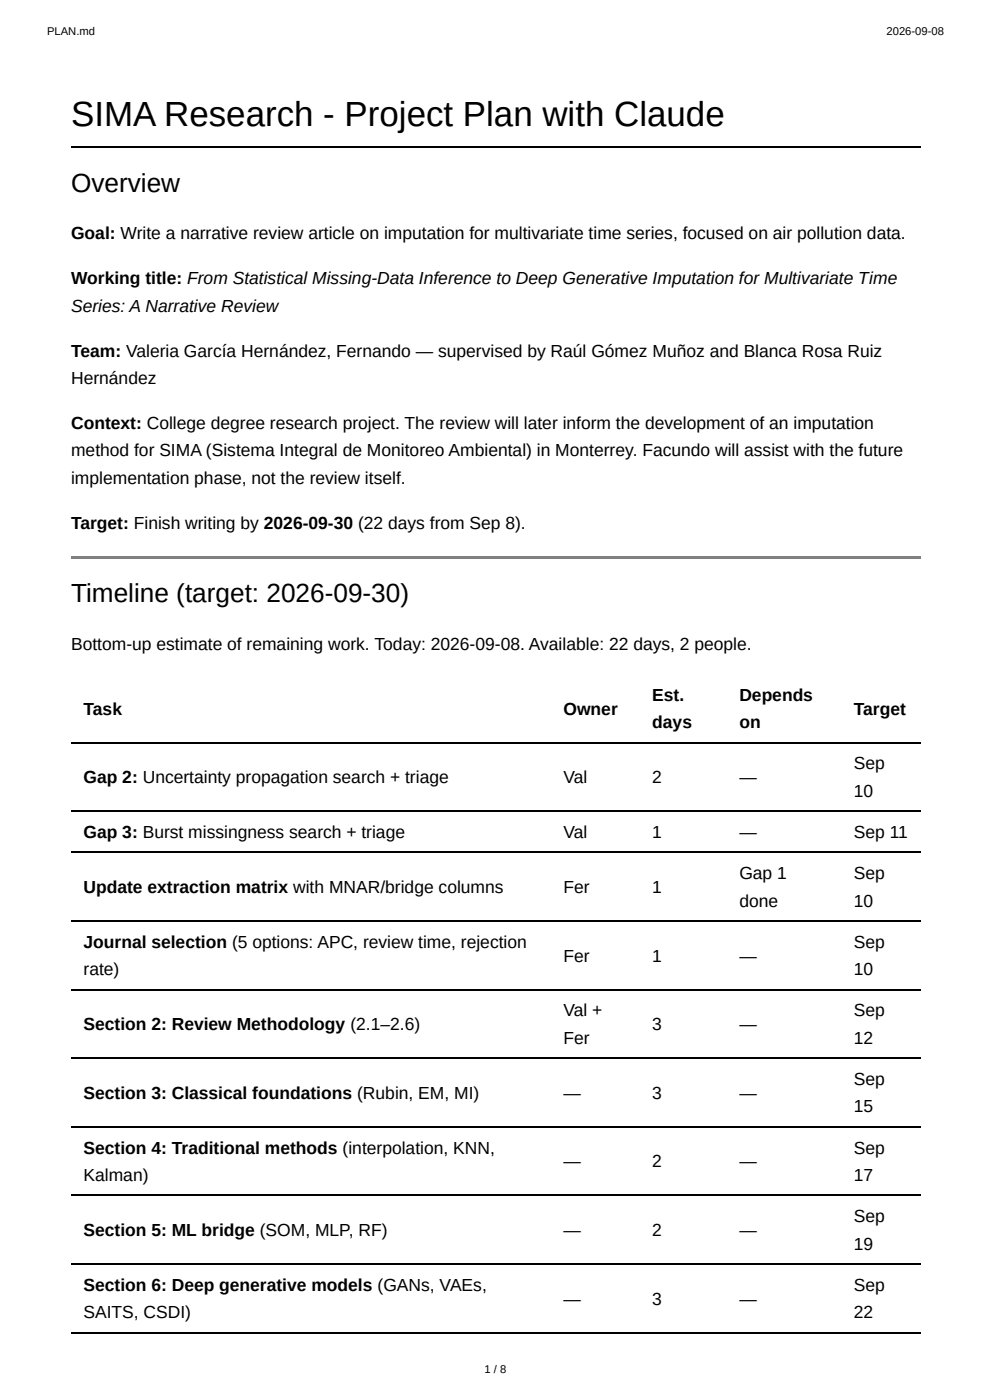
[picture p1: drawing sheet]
<svg xmlns="http://www.w3.org/2000/svg" width="210mm" height="297mm" viewBox="0 0 210 297" stroke-linecap="round" stroke-linejoin="round" font-family="sans-serif">
<defs><g id="words">
<text font-size="7.4" x="15.1" y="26.7">SIMA Research - Project Plan with Claude</text>
<g font-size="5.6">
<text x="15.1" y="40.7">Overview</text>
<text x="15.1" y="127.8">Timeline (target: 2026-09-30)</text>
</g>
<g font-size="3.7">
<text x="15.1" y="50.8">Goal: Write a narrative review article on imputation for multivariate time series, focused on air pollution data.</text>
<text x="15.1" y="60.3">Working title: From Statistical Missing-Data Inference to Deep Generative Imputation for Multivariate Time</text>
<text x="15.1" y="66.1">Series: A Narrative Review</text>
<text x="15.1" y="75.7">Team: Valeria García Hernández, Fernando — supervised by Raúl Gómez Muñoz and Blanca Rosa Ruiz</text>
<text x="15.1" y="81.5">Hernández</text>
<text x="15.1" y="91">Context: College degree research project. The review will later inform the development of an imputation</text>
<text x="15.1" y="96.8">method for SIMA (Sistema Integral de Monitoreo Ambiental) in Monterrey. Facundo will assist with the future</text>
<text x="15.1" y="102.7">implementation phase, not the review itself.</text>
<text x="15.1" y="112.2">Target: Finish writing by 2026-09-30 (22 days from Sep 8).</text>
<text x="15.1" y="137.8">Bottom-up estimate of remaining work. Today: 2026-09-08. Available: 22 days, 2 people.</text>
<text x="138.4" y="148.7">Est.</text>
<text x="156.8" y="148.7">Depends</text>
<text x="17.7" y="151.6">Task</text>
<text x="119.5" y="151.6">Owner</text>
<text x="138.4" y="154.5">days</text>
<text x="156.8" y="154.5">on</text>
<text x="181.1" y="151.6">Target</text>
<text x="17.7" y="166.2">Gap 2: Uncertainty propagation search + triage</text>
<text x="119.5" y="166.2">Val</text>
<text x="138.4" y="166.2">2</text>
<text x="156.8" y="166.2">—</text>
<text x="181.1" y="163.2">Sep</text>
<text x="181.1" y="169.1">10</text>
<text x="17.7" y="177.8">Gap 3: Burst missingness search + triage</text>
<text x="119.5" y="177.8">Val</text>
<text x="138.4" y="177.8">1</text>
<text x="156.8" y="177.8">—</text>
<text x="181.1" y="177.8">Sep 11</text>
<text x="17.7" y="189.4">Update extraction matrix with MNAR/bridge columns</text>
<text x="119.5" y="189.4">Fer</text>
<text x="138.4" y="189.4">1</text>
<text x="156.8" y="186.5">Gap 1</text>
<text x="181.1" y="186.5">Sep</text>
<text x="156.8" y="192.4">done</text>
<text x="181.1" y="192.4">10</text>
<text x="17.7" y="201.1">Journal selection (5 options: APC, review time, rejection</text>
<text x="119.5" y="204">Fer</text>
<text x="138.4" y="204">1</text>
<text x="156.8" y="204">—</text>
<text x="181.1" y="201.1">Sep</text>
<text x="17.7" y="206.9">rate)</text>
<text x="181.1" y="206.9">10</text>
<text x="119.5" y="215.6">Val +</text>
<text x="181.1" y="215.6">Sep</text>
<text x="17.7" y="218.5">Section 2: Review Methodology (2.1–2.6)</text>
<text x="119.5" y="221.5">Fer</text>
<text x="138.4" y="218.5">3</text>
<text x="156.8" y="218.5">—</text>
<text x="181.1" y="221.5">12</text>
<text x="17.7" y="233.1">Section 3: Classical foundations (Rubin, EM, MI)</text>
<text x="119.5" y="233.1">—</text>
<text x="138.4" y="233.1">3</text>
<text x="156.8" y="233.1">—</text>
<text x="181.1" y="230.2">Sep</text>
<text x="181.1" y="236">15</text>
<text x="17.7" y="244.7">Section 4: Traditional methods (interpolation, KNN,</text>
<text x="181.1" y="244.7">Sep</text>
<text x="17.7" y="250.6">Kalman)</text>
<text x="119.5" y="247.6">—</text>
<text x="138.4" y="247.6">2</text>
<text x="156.8" y="247.6">—</text>
<text x="181.1" y="250.6">17</text>
<text x="17.7" y="262.2">Section 5: ML bridge (SOM, MLP, RF)</text>
<text x="119.5" y="262.2">—</text>
<text x="138.4" y="262.2">2</text>
<text x="156.8" y="262.2">—</text>
<text x="181.1" y="259.3">Sep</text>
<text x="181.1" y="265.1">19</text>
<text x="17.7" y="273.8">Section 6: Deep generative models (GANs, VAEs,</text>
<text x="181.1" y="273.8">Sep</text>
<text x="17.7" y="279.7">SAITS, CSDI)</text>
<text x="119.5" y="276.8">—</text>
<text x="138.4" y="276.8">3</text>
<text x="156.8" y="276.8">—</text>
<text x="181.1" y="279.7">22</text>
</g>
<g font-size="2.4">
<text x="10" y="7.4">PLAN.md</text>
<text x="188.1" y="7.4">2026-09-08</text>
<text x="102.8" y="291.3">1 / 8</text>
</g>
</g></defs>
<path d="M15.1 31.1h180.2" fill="none" stroke="#000" stroke-width=".26"/>
<path d="M15.1 118h180.2v.5h-180.2z" fill="#808080"/>
<path d="M15.1 157.6h180.2M15.1 172.1h180.2M15.1 180.8h180.2M15.1 195.4h180.2M15.1 209.9h180.2M15.1 224.5h180.2M15.1 239.1h180.2M15.1 253.6h180.2M15.1 268.2h180.2M15.1 282.7h180.2" fill="none" stroke="#000" stroke-width=".26"/>
<use href="#words"/>
</svg>
